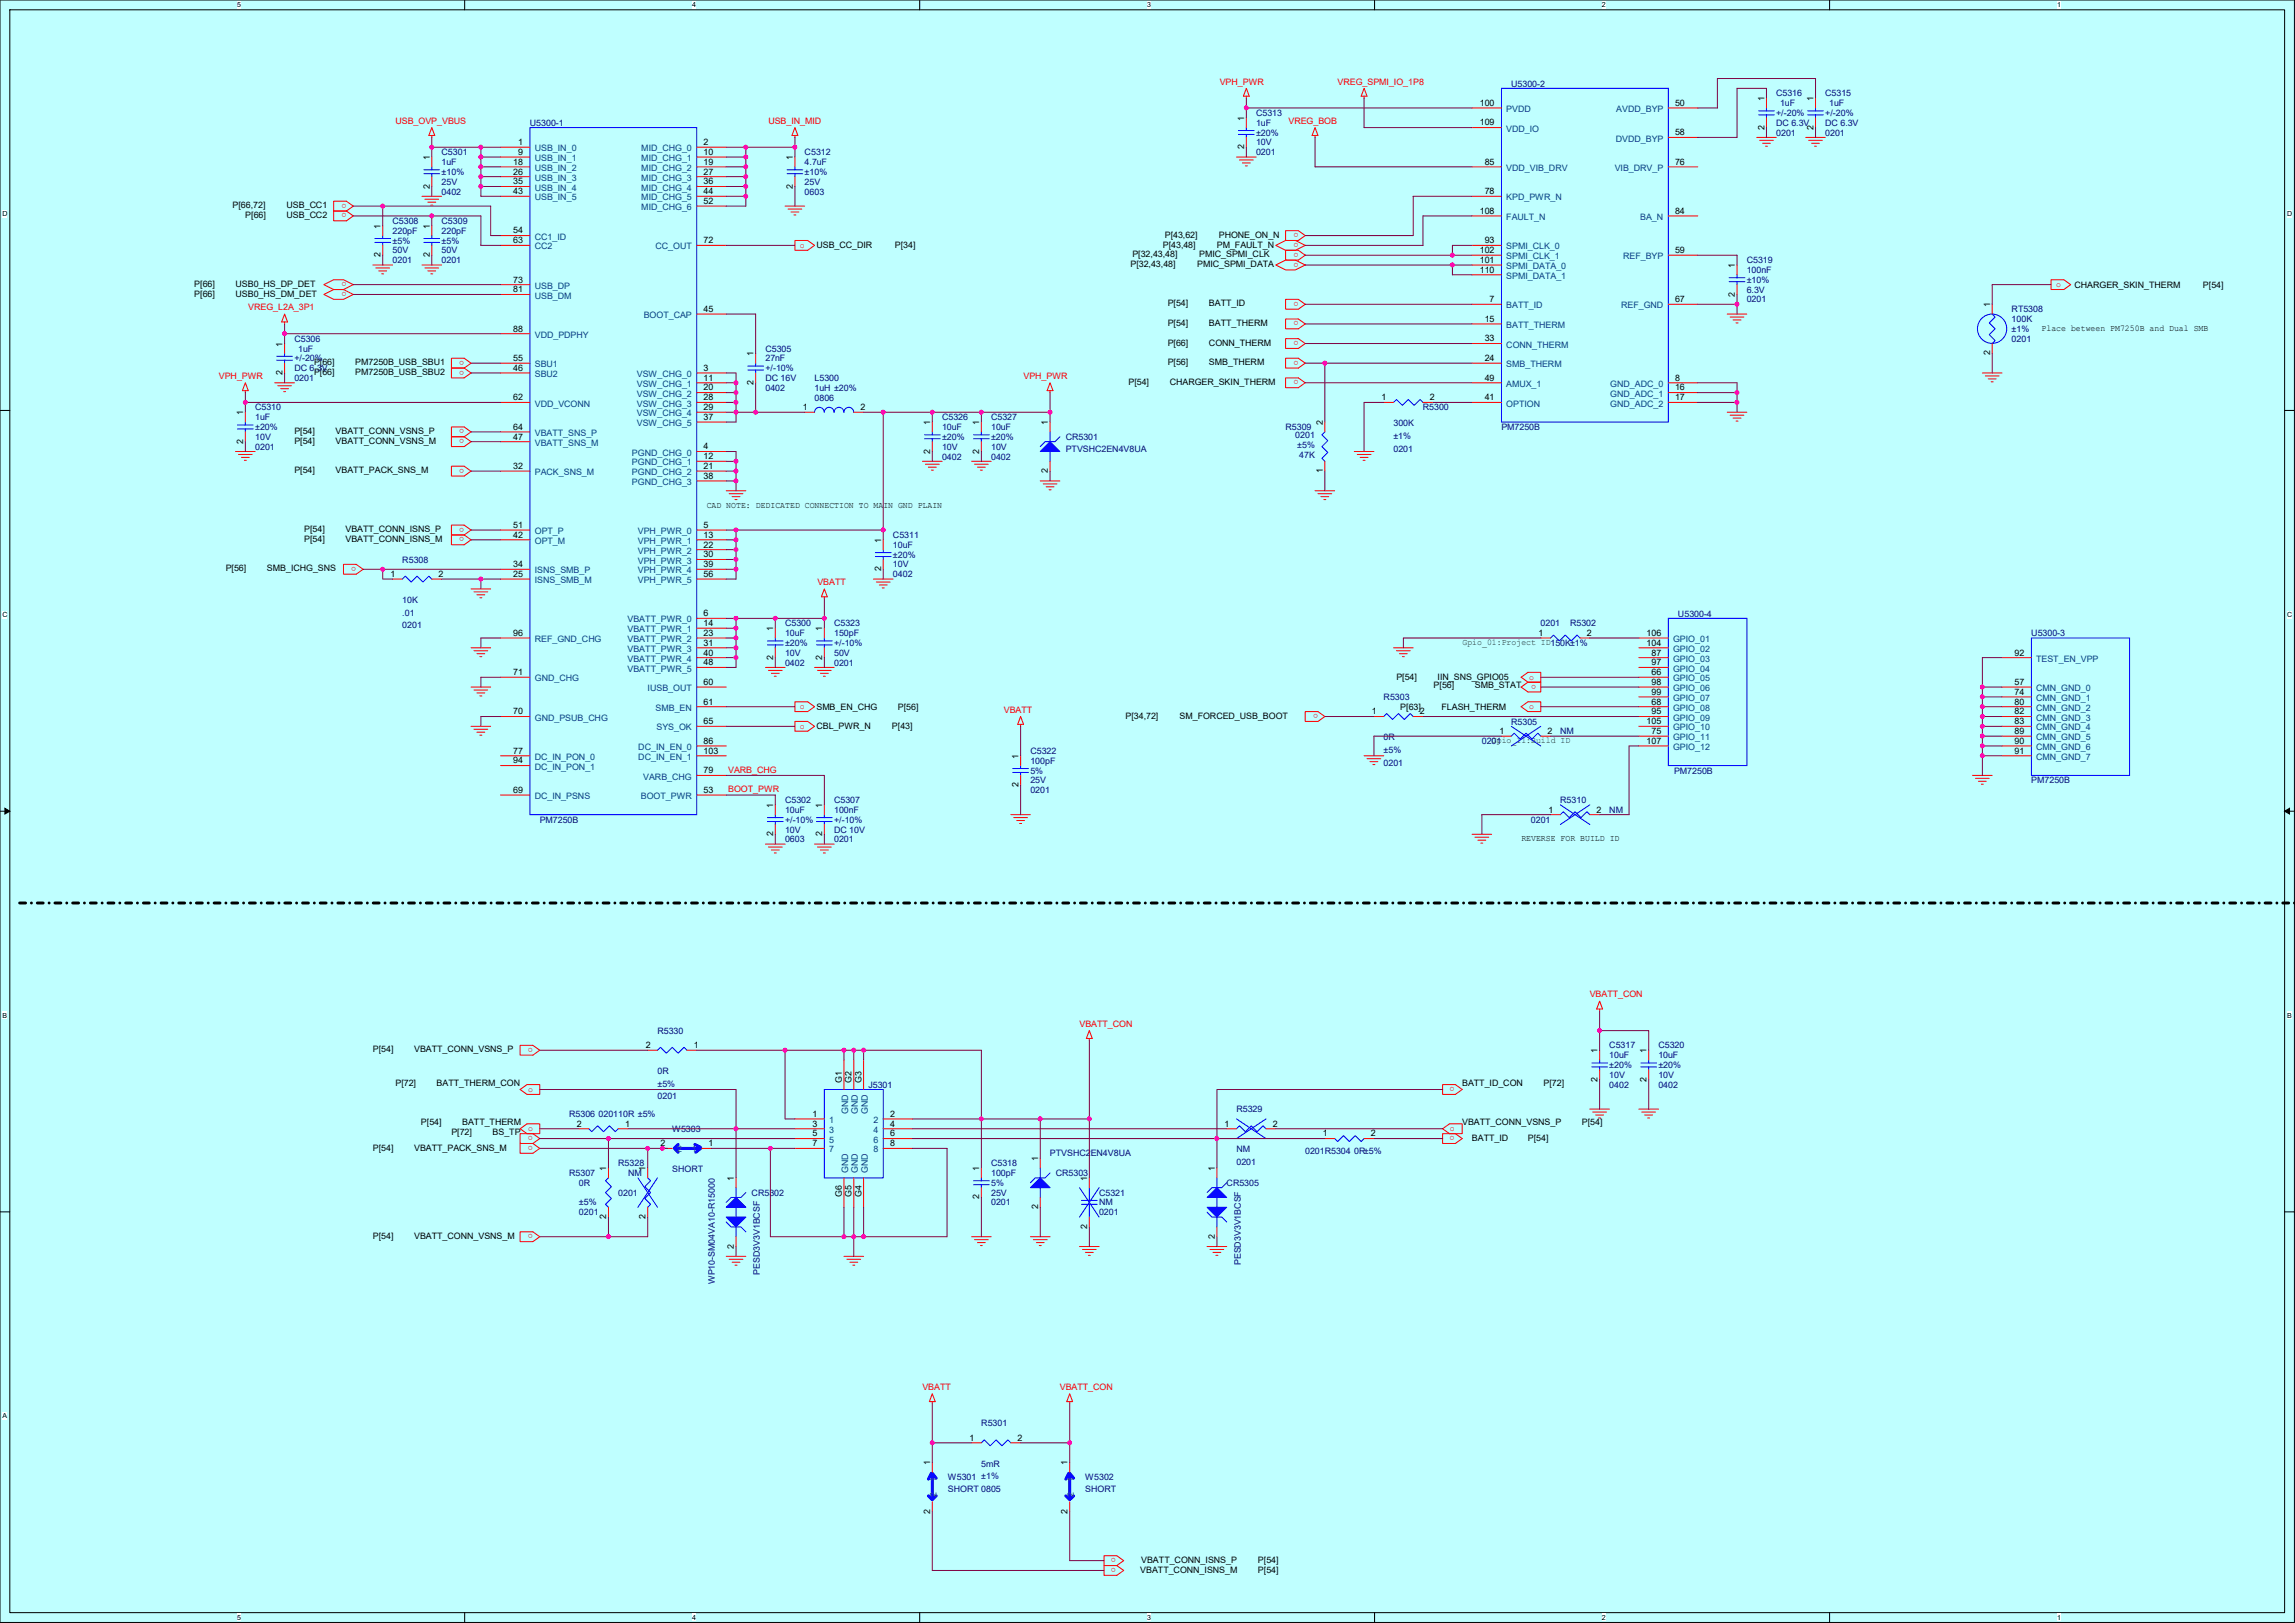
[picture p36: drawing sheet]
<svg xmlns="http://www.w3.org/2000/svg" width="297mm" height="210mm" viewBox="0 0 297 210" stroke-linecap="round" stroke-linejoin="round" font-family="sans-serif">
<defs><g id="words">
<g font-size="1.1" fill="#f00">
<text x="157.8" y="10.9">VPH_PWR</text>
<text x="173.1" y="10.9">VREG_SPMI_IO_1P8</text>
<text x="51.2" y="16">USB_OVP_VBUS</text>
<text x="99.4" y="16">USB_IN_MID</text>
<text x="166.7" y="16">VREG_BOB</text>
<text x="44.8" y="26.4" transform="rotate(-180 44.8 26.4)">o</text>
<text x="44.8" y="27.6" transform="rotate(-180 44.8 27.6)">o</text>
<text x="103.5" y="32">o</text>
<text x="168" y="30.2" transform="rotate(-180 168 30.2)">o</text>
<text x="168" y="31.4" transform="rotate(-180 168 31.4)">o</text>
<text x="168" y="32.7" transform="rotate(-180 168 32.7)">o</text>
<text x="168" y="34" transform="rotate(-180 168 34)">o</text>
<text x="32.1" y="40.2">VREG_L2A_3P1</text>
<text x="44.8" y="36.5" transform="rotate(-180 44.8 36.5)">o</text>
<text x="44.8" y="37.8" transform="rotate(-180 44.8 37.8)">o</text>
<text x="168" y="41.6" transform="rotate(-180 168 41.6)">o</text>
<text x="168" y="39.1" transform="rotate(-180 168 39.1)">o</text>
<text x="266.1" y="37.1">o</text>
<text x="60.1" y="46.7" transform="rotate(-180 60.1 46.7)">o</text>
<text x="60.1" y="47.9" transform="rotate(-180 60.1 47.9)">o</text>
<text x="168" y="44.1" transform="rotate(-180 168 44.1)">o</text>
<text x="168" y="46.7" transform="rotate(-180 168 46.7)">o</text>
<text x="28.3" y="49">VPH_PWR</text>
<text x="132.4" y="49">VPH_PWR</text>
<text x="168" y="49.2" transform="rotate(-180 168 49.2)">o</text>
<text x="60.1" y="55.6" transform="rotate(-180 60.1 55.6)">o</text>
<text x="60.1" y="56.8" transform="rotate(-180 60.1 56.8)">o</text>
<text x="60.1" y="60.6" transform="rotate(-180 60.1 60.6)">o</text>
<text x="60.1" y="68.3" transform="rotate(-180 60.1 68.3)">o</text>
<text x="60.1" y="69.5" transform="rotate(-180 60.1 69.5)">o</text>
<text x="46.1" y="73.3" transform="rotate(-180 46.1 73.3)">o</text>
<text x="105.8" y="75.7">VBATT</text>
<text x="197.9" y="87.9">o</text>
<text x="198.8" y="88.6" transform="rotate(-180 198.8 88.6)">o</text>
<text x="103.5" y="94.3">o</text>
<text x="103.5" y="91.7">o</text>
<text x="129.9" y="92.2">VBATT</text>
<text x="170.6" y="92.4" transform="rotate(-180 170.6 92.4)">o</text>
<text x="197.9" y="91.7">o</text>
<text x="94.2" y="100">VARB_CHG</text>
<text x="94.2" y="102.5">BOOT_PWR</text>
<text x="205.7" y="129.1">VBATT_CON</text>
<text x="69" y="135.6" transform="rotate(-180 69 135.6)">o</text>
<text x="139.7" y="132.9">VBATT_CON</text>
<text x="68.3" y="141.3">o</text>
<text x="188.2" y="140.7" transform="rotate(-180 188.2 140.7)">o</text>
<text x="68.3" y="146.3">o</text>
<text x="69" y="147" transform="rotate(-180 69 147)">o</text>
<text x="69" y="148.3" transform="rotate(-180 69 148.3)">o</text>
<text x="187.6" y="146.3">o</text>
<text x="188.2" y="147" transform="rotate(-180 188.2 147)">o</text>
<text x="69" y="159.7" transform="rotate(-180 69 159.7)">o</text>
<text x="119.4" y="179.9">VBATT</text>
<text x="137.1" y="179.9">VBATT_CON</text>
<text x="144.4" y="201.6" transform="rotate(-180 144.4 201.6)">o</text>
<text x="144.4" y="202.9" transform="rotate(-180 144.4 202.9)">o</text>
</g>
<g font-size="1.1" fill="#000080">
<text x="195.6" y="11.2">U5300-2</text>
<text x="68.6" y="16.3">U5300-1</text>
<text x="162.5" y="15">C5313</text>
<text x="162.5" y="16.3">1uF</text>
<text x="162.5" y="17.5">±20%</text>
<text x="229.8" y="12.5">C5316</text>
<text x="229.8" y="17.5">0201</text>
<text x="229.8" y="16.3">DC 6.3V</text>
<text x="229.8" y="15">+/-20%</text>
<text x="230.4" y="13.7">1uF</text>
<text x="236.2" y="12.5">C5315</text>
<text x="236.2" y="17.5">0201</text>
<text x="236.2" y="16.3">DC 6.3V</text>
<text x="236.2" y="15">+/-20%</text>
<text x="236.7" y="13.7">1uF</text>
<text x="57.1" y="20.1">C5301</text>
<text x="57.1" y="21.4">1uF</text>
<text x="57.1" y="23.9">25V</text>
<text x="57.1" y="22.6">±10%</text>
<text x="104.1" y="20.1">C5312</text>
<text x="104.1" y="21.4">4.7uF</text>
<text x="104.1" y="23.9">25V</text>
<text x="104.1" y="22.6">±10%</text>
<text x="162.5" y="20.1">0201</text>
<text x="162.5" y="18.8">10V</text>
<text x="50.8" y="29">C5308</text>
<text x="57.1" y="29">C5309</text>
<text x="57.1" y="25.2">0402</text>
<text x="104.1" y="25.2">0603</text>
<text x="50.8" y="30.2">220pF</text>
<text x="50.8" y="34.1">0201</text>
<text x="50.8" y="32.8">50V</text>
<text x="50.8" y="31.5">±5%</text>
<text x="57.1" y="30.2">220pF</text>
<text x="57.1" y="34.1">0201</text>
<text x="57.1" y="32.8">50V</text>
<text x="57.1" y="31.5">±5%</text>
<text x="226" y="34.1">C5319</text>
<text x="226" y="35.3">100nF</text>
<text x="226" y="39.1">0201</text>
<text x="226" y="37.9">6.3V</text>
<text x="226" y="36.6">±10%</text>
<text x="260.3" y="40.4">RT5308</text>
<text x="260.3" y="41.7">100K</text>
<text x="38.1" y="44.2">C5306</text>
<text x="38.1" y="46.8">+/-20%</text>
<text x="38.6" y="45.5">1uF</text>
<text x="99.1" y="45.5">C5305</text>
<text x="99.1" y="46.8">27nF</text>
<text x="260.3" y="42.9">±1%</text>
<text x="260.3" y="44.2">0201</text>
<text x="33" y="53.1">C5310</text>
<text x="38.1" y="49.3">0201</text>
<text x="38.1" y="48">DC 6.3V</text>
<text x="99.1" y="50.6">0402</text>
<text x="99.1" y="49.3">DC 16V</text>
<text x="99.1" y="48">+/-10%</text>
<text x="105.4" y="49.3">L5300</text>
<text x="105.4" y="50.6">1uH ±20%</text>
<text x="105.4" y="51.8">0806</text>
<text x="184.1" y="53.1">R5300</text>
<text x="33" y="54.4">1uF</text>
<text x="33" y="58.2">0201</text>
<text x="33" y="56.9">10V</text>
<text x="33" y="55.6">±20%</text>
<text x="121.9" y="54.4">C5326</text>
<text x="121.9" y="55.6">10uF</text>
<text x="121.9" y="59.5">0402</text>
<text x="121.9" y="58.2">10V</text>
<text x="121.9" y="56.9">±20%</text>
<text x="128.3" y="54.4">C5327</text>
<text x="128.3" y="55.6">10uF</text>
<text x="128.3" y="59.5">0402</text>
<text x="128.3" y="58.2">10V</text>
<text x="128.3" y="56.9">±20%</text>
<text x="137.9" y="56.9">CR5301</text>
<text x="137.9" y="58.4">PTVSHC2EN4V8UA</text>
<text x="166.4" y="55.6">R5309</text>
<text x="167.6" y="56.7">0201</text>
<text x="167.9" y="57.9">±5%</text>
<text x="168.1" y="59.2">47K</text>
<text x="180.3" y="55.1">300K</text>
<text x="180.3" y="56.8">±1%</text>
<text x="180.3" y="58.4">0201</text>
<text x="194.3" y="55.6">PM7250B</text>
<text x="115.6" y="69.6">C5311</text>
<text x="115.6" y="70.9">10uF</text>
<text x="52.1" y="72.8">R5308</text>
<text x="115.6" y="74.7">0402</text>
<text x="115.6" y="73.4">10V</text>
<text x="115.6" y="72.2">±20%</text>
<text x="52.1" y="78">10K</text>
<text x="52.1" y="79.7">.01</text>
<text x="52.1" y="81.3">0201</text>
<text x="101.6" y="81">C5300</text>
<text x="101.6" y="82.3">10uF</text>
<text x="101.6" y="83.6">±20%</text>
<text x="107.9" y="81">C5323</text>
<text x="107.9" y="82.3">150pF</text>
<text x="107.9" y="83.6">+/-10%</text>
<text x="199.4" y="81">0201</text>
<text x="203.2" y="81">R5302</text>
<text x="217.2" y="79.8">U5300-4</text>
<text x="262.9" y="82.3">U5300-3</text>
<text x="101.6" y="86.1">0402</text>
<text x="101.6" y="84.9">10V</text>
<text x="107.9" y="86.1">0201</text>
<text x="107.9" y="84.9">50V</text>
<text x="179.1" y="90.6">R5303</text>
<text x="179.1" y="95.8">0R</text>
<text x="195.6" y="93.7">R5305</text>
<text x="201.9" y="95">NM</text>
<text x="133.3" y="97.6">C5322</text>
<text x="133.3" y="98.8">100pF</text>
<text x="133.3" y="101.4">25V</text>
<text x="133.3" y="100.1">5%</text>
<text x="179.1" y="97.4">±5%</text>
<text x="179.1" y="99.1">0201</text>
<text x="191.8" y="96.3">0201</text>
<text x="216.6" y="100.1">PM7250B</text>
<text x="262.9" y="101.4">PM7250B</text>
<text x="69.8" y="106.4">PM7250B</text>
<text x="101.6" y="103.9">C5302</text>
<text x="101.6" y="105.2">10uF</text>
<text x="101.6" y="107.7">10V</text>
<text x="101.6" y="106.4">+/-10%</text>
<text x="107.9" y="103.9">C5307</text>
<text x="107.9" y="105.2">100nF</text>
<text x="107.9" y="107.7">DC 10V</text>
<text x="107.9" y="106.4">+/-10%</text>
<text x="133.3" y="102.6">0201</text>
<text x="198.1" y="106.4">0201</text>
<text x="201.9" y="103.9">R5310</text>
<text x="208.3" y="105.2">NM</text>
<text x="101.6" y="109">0603</text>
<text x="107.9" y="109">0201</text>
<text x="85.1" y="133.8">R5330</text>
<text x="208.3" y="135.7">C5317</text>
<text x="208.3" y="136.9">10uF</text>
<text x="214.6" y="135.7">C5320</text>
<text x="214.6" y="136.9">10uF</text>
<text x="85.1" y="139">0R</text>
<text x="85.1" y="140.6">±5%</text>
<text x="85.1" y="142.3">0201</text>
<text x="112.4" y="140.7">J5301</text>
<text x="160" y="143.9">R5329</text>
<text x="208.3" y="140.7">0402</text>
<text x="208.3" y="139.5">10V</text>
<text x="208.3" y="138.2">±20%</text>
<text x="214.6" y="140.7">0402</text>
<text x="214.6" y="139.5">10V</text>
<text x="214.6" y="138.2">±20%</text>
<text x="73.7" y="144.5">R5306</text>
<text x="77.5" y="144.5">020110R ±5%</text>
<text x="87" y="146.5">W5303</text>
<text x="135.9" y="149.6">PTVSHC2EN4V8UA</text>
<text x="160" y="149.1">NM</text>
<text x="168.9" y="149.4">0201R5304 0R±5%</text>
<text x="73.7" y="152.2">R5307</text>
<text x="74.9" y="153.4">0R</text>
<text x="74.9" y="156">±5%</text>
<text x="80" y="150.9">R5328</text>
<text x="80" y="154.7">0201</text>
<text x="81.3" y="152.2">NM</text>
<text x="87" y="151.7">SHORT</text>
<text x="97.3" y="154.7">CR5302</text>
<text x="128.3" y="150.9">C5318</text>
<text x="128.3" y="152.2">100pF</text>
<text x="128.3" y="156">0201</text>
<text x="128.3" y="154.7">25V</text>
<text x="128.3" y="153.4">5%</text>
<text x="136.6" y="152.2">CR5303</text>
<text x="142.2" y="154.7">C5321</text>
<text x="142.2" y="156">NM</text>
<text x="158.7" y="153.4">CR5305</text>
<text x="160" y="150.8">0201</text>
<text x="74.9" y="157.2">0201</text>
<text x="142.2" y="157.2">0201</text>
<text x="92.5" y="166.1" transform="rotate(-90 92.5 166.1)">WP10-SM04VA10-R15000</text>
<text x="98.3" y="165" transform="rotate(-90 98.3 165)">PESD3V3V1BCSF</text>
<text x="160.6" y="163.7" transform="rotate(-90 160.6 163.7)">PESD3V3V1BCSF</text>
<text x="127" y="184.6">R5301</text>
<text x="122.7" y="191.5">W5301 ±1%</text>
<text x="127" y="189.8">5mR</text>
<text x="140.4" y="191.5">W5302</text>
<text x="122.7" y="193.1">SHORT 0805</text>
<text x="140.4" y="193.1">SHORT</text>
</g>
<g font-size="1.1">
<text x="161" y="15.6" transform="rotate(-90 161 15.6)">1</text>
<text x="191.5" y="13.7">100</text>
<text x="191.5" y="16.2">109</text>
<text x="216.8" y="13.7">50</text>
<text x="216.8" y="17.5">58</text>
<text x="228.3" y="16.8" transform="rotate(-90 228.3 16.8)">2</text>
<text x="228.3" y="13.1" transform="rotate(-90 228.3 13.1)">1</text>
<text x="234.7" y="16.8" transform="rotate(-90 234.7 16.8)">2</text>
<text x="234.7" y="13.1" transform="rotate(-90 234.7 13.1)">1</text>
<text x="55.6" y="20.7" transform="rotate(-90 55.6 20.7)">1</text>
<text x="66.4" y="21.3">18</text>
<text x="66.4" y="22.6">26</text>
<text x="66.4" y="23.9">35</text>
<text x="67.1" y="18.8">1</text>
<text x="67.1" y="20">9</text>
<text x="91.1" y="18.8">2</text>
<text x="91.1" y="20">10</text>
<text x="91.1" y="21.3">19</text>
<text x="91.1" y="22.6">27</text>
<text x="91.1" y="23.9">36</text>
<text x="102.6" y="20.7" transform="rotate(-90 102.6 20.7)">1</text>
<text x="161" y="19.3" transform="rotate(-90 161 19.3)">2</text>
<text x="192.1" y="21.3">85</text>
<text x="216.8" y="21.3">76</text>
<text x="30.1" y="26.9">P[66,72]</text>
<text x="31.7" y="28.2">P[66]</text>
<text x="37.1" y="26.9">USB_CC1</text>
<text x="37.1" y="28.2">USB_CC2</text>
<text x="49.3" y="29.6" transform="rotate(-90 49.3 29.6)">1</text>
<text x="55.6" y="29.6" transform="rotate(-90 55.6 29.6)">1</text>
<text x="55.6" y="24.4" transform="rotate(-90 55.6 24.4)">2</text>
<text x="66.4" y="25.1">43</text>
<text x="91.1" y="25.1">44</text>
<text x="91.1" y="26.4">52</text>
<text x="102.6" y="24.4" transform="rotate(-90 102.6 24.4)">2</text>
<text x="191.5" y="27.7">108</text>
<text x="192.1" y="25.1">78</text>
<text x="216.8" y="27.7">84</text>
<text x="49.3" y="33.3" transform="rotate(-90 49.3 33.3)">2</text>
<text x="55.6" y="33.3" transform="rotate(-90 55.6 33.3)">2</text>
<text x="66.4" y="30.2">54</text>
<text x="66.4" y="31.5">63</text>
<text x="91.1" y="31.5">72</text>
<text x="105.7" y="32.2">USB_CC_DIR</text>
<text x="115.8" y="32.2">P[34]</text>
<text x="146.3" y="34.6">P[32,43,48]</text>
<text x="146.5" y="33.3">P[32,43,48]</text>
<text x="150.5" y="32">P[43,48]</text>
<text x="150.7" y="30.8">P[43,62]</text>
<text x="154.9" y="34.6">PMIC_SPMI_DATA</text>
<text x="155.2" y="33.3">PMIC_SPMI_CLK</text>
<text x="157.5" y="32">PM_FAULT_N</text>
<text x="157.7" y="30.8">PHONE_ON_N</text>
<text x="191.5" y="32.7">102</text>
<text x="191.5" y="34">101</text>
<text x="191.5" y="35.3">110</text>
<text x="192.1" y="31.5">93</text>
<text x="216.8" y="32.7">59</text>
<text x="224.5" y="34.7" transform="rotate(-90 224.5 34.7)">1</text>
<text x="25.1" y="37.1">P[66]</text>
<text x="25.1" y="38.4">P[66]</text>
<text x="30.5" y="37.1">USB0_HS_DP_DET</text>
<text x="30.5" y="38.4">USB0_HS_DM_DET</text>
<text x="66.4" y="36.6">73</text>
<text x="66.4" y="37.8">81</text>
<text x="91.1" y="40.4">45</text>
<text x="151.1" y="39.6">P[54]</text>
<text x="156.4" y="39.6">BATT_ID</text>
<text x="192.1" y="41.6">15</text>
<text x="192.8" y="39.1">7</text>
<text x="216.8" y="39.1">67</text>
<text x="224.5" y="38.4" transform="rotate(-90 224.5 38.4)">2</text>
<text x="257.5" y="39.8" transform="rotate(-90 257.5 39.8)">1</text>
<text x="268.5" y="37.2">CHARGER_SKIN_THERM</text>
<text x="285.1" y="37.2">P[54]</text>
<text x="36.6" y="44.8" transform="rotate(-90 36.6 44.8)">1</text>
<text x="40.6" y="47.3">P[66]</text>
<text x="46" y="47.3">PM7250B_USB_SBU1</text>
<text x="66.4" y="42.9">88</text>
<text x="66.4" y="46.7">55</text>
<text x="66.4" y="48">46</text>
<text x="91.1" y="48">3</text>
<text x="97.5" y="46.1" transform="rotate(-90 97.5 46.1)">1</text>
<text x="151.1" y="42.2">P[54]</text>
<text x="151.1" y="44.7">P[66]</text>
<text x="151.1" y="47.3">P[56]</text>
<text x="156.4" y="42.2">BATT_THERM</text>
<text x="156.4" y="44.7">CONN_THERM</text>
<text x="156.4" y="47.3">SMB_THERM</text>
<text x="192.1" y="44.2">33</text>
<text x="192.1" y="46.7">24</text>
<text x="257.5" y="46" transform="rotate(-90 257.5 46)">2</text>
<text x="264.2" y="42.8">Place between PM7250B and Dual SMB</text>
<text x="31.5" y="53.7" transform="rotate(-90 31.5 53.7)">1</text>
<text x="36.6" y="48.5" transform="rotate(-90 36.6 48.5)">2</text>
<text x="40.6" y="48.5">P[66]</text>
<text x="46" y="48.5">PM7250B_USB_SBU2</text>
<text x="66.4" y="51.8">62</text>
<text x="91.1" y="49.3">11</text>
<text x="91.1" y="50.5">20</text>
<text x="91.1" y="51.8">28</text>
<text x="91.1" y="53.1">29</text>
<text x="97.5" y="49.8" transform="rotate(-90 97.5 49.8)">2</text>
<text x="103.9" y="53.1">1</text>
<text x="111.4" y="53.1">2</text>
<text x="146" y="49.8">P[54]</text>
<text x="151.4" y="49.8">CHARGER_SKIN_THERM</text>
<text x="178.8" y="51.8">1</text>
<text x="185" y="51.8">2</text>
<text x="192.1" y="49.3">49</text>
<text x="192.1" y="51.8">41</text>
<text x="216.8" y="49.3">8</text>
<text x="216.8" y="50.5">16</text>
<text x="216.8" y="51.8">17</text>
<text x="31.5" y="57.4" transform="rotate(-90 31.5 57.4)">2</text>
<text x="38.1" y="56.2">P[54]</text>
<text x="38.1" y="57.4">P[54]</text>
<text x="43.4" y="56.2">VBATT_CONN_VSNS_P</text>
<text x="43.4" y="57.4">VBATT_CONN_VSNS_M</text>
<text x="66.4" y="55.6">64</text>
<text x="66.4" y="56.9">47</text>
<text x="91.1" y="54.3">37</text>
<text x="91.1" y="58.1">4</text>
<text x="91.1" y="59.4">12</text>
<text x="120.4" y="58.7" transform="rotate(-90 120.4 58.7)">2</text>
<text x="120.4" y="55" transform="rotate(-90 120.4 55)">1</text>
<text x="126.7" y="58.7" transform="rotate(-90 126.7 58.7)">2</text>
<text x="126.7" y="55" transform="rotate(-90 126.7 55)">1</text>
<text x="135.6" y="55" transform="rotate(-90 135.6 55)">1</text>
<text x="171.2" y="55" transform="rotate(-90 171.2 55)">2</text>
<text x="38.1" y="61.2">P[54]</text>
<text x="43.4" y="61.2">VBATT_PACK_SNS_M</text>
<text x="66.4" y="60.7">32</text>
<text x="91.1" y="60.7">21</text>
<text x="91.1" y="62">38</text>
<text x="91.5" y="65.7">CAD NOTE: DEDICATED CONNECTION TO MAIN GND PLAIN</text>
<text x="135.6" y="61.2" transform="rotate(-90 135.6 61.2)">2</text>
<text x="171.2" y="61.2" transform="rotate(-90 171.2 61.2)">1</text>
<text x="39.4" y="68.9">P[54]</text>
<text x="39.4" y="70.1">P[54]</text>
<text x="44.7" y="68.9">VBATT_CONN_ISNS_P</text>
<text x="44.7" y="70.1">VBATT_CONN_ISNS_M</text>
<text x="66.4" y="68.3">51</text>
<text x="66.4" y="69.6">42</text>
<text x="91.1" y="68.3">5</text>
<text x="91.1" y="69.6">13</text>
<text x="91.1" y="70.8">22</text>
<text x="114" y="70.2" transform="rotate(-90 114 70.2)">1</text>
<text x="29.2" y="73.9">P[56]</text>
<text x="34.5" y="73.9">SMB_ICHG_SNS</text>
<text x="50.5" y="74.7">1</text>
<text x="56.8" y="74.7">2</text>
<text x="66.4" y="73.4">34</text>
<text x="66.4" y="74.7">25</text>
<text x="91.1" y="72.1">30</text>
<text x="91.1" y="73.4">39</text>
<text x="91.1" y="74.7">56</text>
<text x="114" y="73.9" transform="rotate(-90 114 73.9)">2</text>
<text x="66.4" y="82.3">96</text>
<text x="91.1" y="79.7">6</text>
<text x="91.1" y="81">14</text>
<text x="91.1" y="82.3">23</text>
<text x="91.1" y="83.5">31</text>
<text x="100.1" y="81.7" transform="rotate(-90 100.1 81.7)">1</text>
<text x="106.4" y="81.7" transform="rotate(-90 106.4 81.7)">1</text>
<text x="199.1" y="82.3">1</text>
<text x="205.3" y="82.3">2</text>
<text x="213.1" y="82.3">106</text>
<text x="213.1" y="83.5">104</text>
<text x="66.4" y="87.4">71</text>
<text x="91.1" y="88.6">60</text>
<text x="91.1" y="84.8">40</text>
<text x="91.1" y="86.1">48</text>
<text x="100.1" y="85.4" transform="rotate(-90 100.1 85.4)">2</text>
<text x="106.4" y="85.4" transform="rotate(-90 106.4 85.4)">2</text>
<text x="180.7" y="88">P[54]</text>
<text x="185.5" y="89">P[56]</text>
<text x="186" y="88">IIN_SNS_GPIO05</text>
<text x="190.9" y="89">SMB_STAT</text>
<text x="213.7" y="84.8">87</text>
<text x="213.7" y="86.1">97</text>
<text x="213.7" y="87.4">66</text>
<text x="213.7" y="88.6">98</text>
<text x="213.7" y="89.9">99</text>
<text x="260.7" y="84.8">92</text>
<text x="260.7" y="88.6">57</text>
<text x="260.7" y="89.9">74</text>
<text x="66.4" y="92.4">70</text>
<text x="91.1" y="91.2">61</text>
<text x="91.1" y="93.7">65</text>
<text x="105.7" y="94.4">CBL_PWR_N</text>
<text x="105.7" y="91.8">SMB_EN_CHG</text>
<text x="115.4" y="94.4">P[43]</text>
<text x="116.2" y="91.8">P[56]</text>
<text x="145.7" y="93">P[34,72]</text>
<text x="152.6" y="93">SM_FORCED_USB_BOOT</text>
<text x="177.5" y="92.4">1</text>
<text x="181.2" y="91.8">P[63]</text>
<text x="183.8" y="92.4">2</text>
<text x="186.5" y="91.8">FLASH_THERM</text>
<text x="194" y="95">1</text>
<text x="200.3" y="95">2</text>
<text x="213.1" y="93.7">105</text>
<text x="213.7" y="91.2">68</text>
<text x="213.7" y="92.4">95</text>
<text x="213.7" y="95">75</text>
<text x="260.7" y="91.2">80</text>
<text x="260.7" y="92.4">82</text>
<text x="260.7" y="93.7">83</text>
<text x="260.7" y="95">89</text>
<text x="66.4" y="97.5">77</text>
<text x="66.4" y="98.8">94</text>
<text x="91.1" y="100.1">79</text>
<text x="91.1" y="96.2">86</text>
<text x="91.1" y="97.5">103</text>
<text x="131.8" y="101.9" transform="rotate(-90 131.8 101.9)">2</text>
<text x="131.8" y="98.2" transform="rotate(-90 131.8 98.2)">1</text>
<text x="213.1" y="96.2">107</text>
<text x="260.7" y="96.2">90</text>
<text x="260.7" y="97.5">91</text>
<text x="66.4" y="102.6">69</text>
<text x="91.1" y="102.6">53</text>
<text x="100.1" y="104.5" transform="rotate(-90 100.1 104.5)">1</text>
<text x="106.4" y="104.5" transform="rotate(-90 106.4 104.5)">1</text>
<text x="200.4" y="105.1">1</text>
<text x="206.6" y="105.1">2</text>
<text x="100.1" y="108.2" transform="rotate(-90 100.1 108.2)">2</text>
<text x="106.4" y="108.2" transform="rotate(-90 106.4 108.2)">2</text>
<text x="196.9" y="108.9">REVERSE FOR BUILD ID</text>
<text x="48.3" y="136.2">P[54]</text>
<text x="53.6" y="136.2">VBATT_CONN_VSNS_P</text>
<text x="83.6" y="135.6">2</text>
<text x="89.8" y="135.6">1</text>
<text x="206.7" y="136.3" transform="rotate(-90 206.7 136.3)">1</text>
<text x="213.1" y="136.3" transform="rotate(-90 213.1 136.3)">1</text>
<text x="51.2" y="140.5">P[72]</text>
<text x="56.5" y="140.5">BATT_THERM_CON</text>
<text x="108.9" y="140.1" transform="rotate(-90 108.9 140.1)">G1</text>
<text x="110.2" y="140.1" transform="rotate(-90 110.2 140.1)">G2</text>
<text x="111.5" y="140.1" transform="rotate(-90 111.5 140.1)">G3</text>
<text x="189.2" y="140.5">BATT_ID_CON</text>
<text x="199.8" y="140.5">P[72]</text>
<text x="206.7" y="140" transform="rotate(-90 206.7 140)">2</text>
<text x="213.1" y="140" transform="rotate(-90 213.1 140)">2</text>
<text x="48.3" y="148.9">P[54]</text>
<text x="53.6" y="148.9">VBATT_PACK_SNS_M</text>
<text x="54.5" y="145.6">P[54]</text>
<text x="58.4" y="146.8">P[72]</text>
<text x="59.8" y="145.6">BATT_THERM</text>
<text x="63.7" y="146.8">BS_TP</text>
<text x="74.7" y="145.8">2</text>
<text x="80.9" y="145.8">1</text>
<text x="85.5" y="148.3">2</text>
<text x="91.7" y="148.3">1</text>
<text x="105.1" y="144.5">1</text>
<text x="105.1" y="145.8">3</text>
<text x="105.1" y="147">5</text>
<text x="105.1" y="148.3">7</text>
<text x="115.2" y="144.5">2</text>
<text x="115.2" y="145.8">4</text>
<text x="115.2" y="147">6</text>
<text x="115.2" y="148.3">8</text>
<text x="158.5" y="145.8">1</text>
<text x="164.7" y="145.8">2</text>
<text x="171.2" y="147">1</text>
<text x="177.4" y="147">2</text>
<text x="189.2" y="145.6">VBATT_CONN_VSNS_P</text>
<text x="190.5" y="147.6">BATT_ID</text>
<text x="197.7" y="147.6">P[54]</text>
<text x="204.7" y="145.6">P[54]</text>
<text x="78.5" y="151.5" transform="rotate(-90 78.5 151.5)">1</text>
<text x="83.5" y="151.5" transform="rotate(-90 83.5 151.5)">1</text>
<text x="95" y="152.8" transform="rotate(-90 95 152.8)">1</text>
<text x="108.9" y="154.8" transform="rotate(-90 108.9 154.8)">G6</text>
<text x="110.2" y="154.8" transform="rotate(-90 110.2 154.8)">G5</text>
<text x="111.5" y="154.8" transform="rotate(-90 111.5 154.8)">G4</text>
<text x="126.7" y="155.2" transform="rotate(-90 126.7 155.2)">2</text>
<text x="126.7" y="151.5" transform="rotate(-90 126.7 151.5)">1</text>
<text x="134.3" y="150.2" transform="rotate(-90 134.3 150.2)">1</text>
<text x="140.7" y="152.8" transform="rotate(-90 140.7 152.8)">1</text>
<text x="157.2" y="151.5" transform="rotate(-90 157.2 151.5)">1</text>
<text x="48.3" y="160.3">P[54]</text>
<text x="53.6" y="160.3">VBATT_CONN_VSNS_M</text>
<text x="78.5" y="157.7" transform="rotate(-90 78.5 157.7)">2</text>
<text x="83.5" y="157.7" transform="rotate(-90 83.5 157.7)">2</text>
<text x="95" y="161.5" transform="rotate(-90 95 161.5)">2</text>
<text x="134.3" y="156.5" transform="rotate(-90 134.3 156.5)">2</text>
<text x="140.7" y="159" transform="rotate(-90 140.7 159)">2</text>
<text x="157.2" y="160.3" transform="rotate(-90 157.2 160.3)">2</text>
<text x="120.4" y="189.6" transform="rotate(-90 120.4 189.6)">1</text>
<text x="125.5" y="186.4">1</text>
<text x="131.7" y="186.4">2</text>
<text x="138.2" y="189.6" transform="rotate(-90 138.2 189.6)">1</text>
<text x="120.4" y="195.8" transform="rotate(-90 120.4 195.8)">2</text>
<text x="138.2" y="195.8" transform="rotate(-90 138.2 195.8)">2</text>
<text x="147.6" y="203.5">VBATT_CONN_ISNS_M</text>
<text x="147.7" y="202.2">VBATT_CONN_ISNS_P</text>
<text x="162.8" y="203.5">P[54]</text>
<text x="162.8" y="202.2">P[54]</text>
</g>
<g font-size="1.1" fill="#004080">
<text x="194.9" y="14.5">PVDD</text>
<text x="194.9" y="17">VDD_IO</text>
<text x="209.2" y="14.5">AVDD_BYP</text>
<text x="69.2" y="19.6">USB_IN_0</text>
<text x="69.2" y="20.8">USB_IN_1</text>
<text x="69.2" y="22.1">USB_IN_2</text>
<text x="69.2" y="23.4">USB_IN_3</text>
<text x="83" y="19.6">MID_CHG_0</text>
<text x="83" y="20.8">MID_CHG_1</text>
<text x="83" y="22.1">MID_CHG_2</text>
<text x="83" y="23.4">MID_CHG_3</text>
<text x="194.9" y="22.1">VDD_VIB_DRV</text>
<text x="209" y="22.1">VIB_DRV_P</text>
<text x="209.1" y="18.3">DVDD_BYP</text>
<text x="69.2" y="24.7">USB_IN_4</text>
<text x="69.2" y="25.9">USB_IN_5</text>
<text x="83" y="24.7">MID_CHG_4</text>
<text x="83" y="25.9">MID_CHG_5</text>
<text x="83" y="27.2">MID_CHG_6</text>
<text x="194.9" y="25.9">KPD_PWR_N</text>
<text x="194.9" y="28.5">FAULT_N</text>
<text x="212.3" y="28.5">BA_N</text>
<text x="69.2" y="31">CC1_ID</text>
<text x="69.2" y="32.3">CC2</text>
<text x="84.8" y="32.3">CC_OUT</text>
<text x="194.9" y="32.3">SPMI_CLK_0</text>
<text x="194.9" y="33.5">SPMI_CLK_1</text>
<text x="194.9" y="34.8">SPMI_DATA_0</text>
<text x="210.1" y="33.5">REF_BYP</text>
<text x="69.2" y="37.4">USB_DP</text>
<text x="69.2" y="38.6">USB_DM</text>
<text x="83.3" y="41.2">BOOT_CAP</text>
<text x="194.9" y="39.9">BATT_ID</text>
<text x="194.9" y="36.1">SPMI_DATA_1</text>
<text x="209.8" y="39.9">REF_GND</text>
<text x="69.2" y="43.7">VDD_PDPHY</text>
<text x="69.2" y="47.5">SBU1</text>
<text x="194.9" y="42.4">BATT_THERM</text>
<text x="194.9" y="45">CONN_THERM</text>
<text x="194.9" y="47.5">SMB_THERM</text>
<text x="69.2" y="52.6">VDD_VCONN</text>
<text x="69.2" y="48.8">SBU2</text>
<text x="82.4" y="48.8">VSW_CHG_0</text>
<text x="82.4" y="50.1">VSW_CHG_1</text>
<text x="82.4" y="51.3">VSW_CHG_2</text>
<text x="82.4" y="52.6">VSW_CHG_3</text>
<text x="82.4" y="53.9">VSW_CHG_4</text>
<text x="194.9" y="50.1">AMUX_1</text>
<text x="194.9" y="52.6">OPTION</text>
<text x="208.4" y="50.1">GND_ADC_0</text>
<text x="208.4" y="51.3">GND_ADC_1</text>
<text x="208.4" y="52.6">GND_ADC_2</text>
<text x="69.2" y="56.4">VBATT_SNS_P</text>
<text x="69.2" y="57.7">VBATT_SNS_M</text>
<text x="81.8" y="58.9">PGND_CHG_0</text>
<text x="82.4" y="55.1">VSW_CHG_5</text>
<text x="69.2" y="61.5">PACK_SNS_M</text>
<text x="81.8" y="60.2">PGND_CHG_1</text>
<text x="81.8" y="61.5">PGND_CHG_2</text>
<text x="81.8" y="62.8">PGND_CHG_3</text>
<text x="69.2" y="69.1">OPT_P</text>
<text x="69.2" y="70.4">OPT_M</text>
<text x="82.5" y="69.1">VPH_PWR_0</text>
<text x="82.5" y="70.4">VPH_PWR_1</text>
<text x="82.5" y="71.6">VPH_PWR_2</text>
<text x="69.2" y="74.2">ISNS_SMB_P</text>
<text x="69.2" y="75.5">ISNS_SMB_M</text>
<text x="82.5" y="72.9">VPH_PWR_3</text>
<text x="82.5" y="74.2">VPH_PWR_4</text>
<text x="82.5" y="75.5">VPH_PWR_5</text>
<text x="69.2" y="83.1">REF_GND_CHG</text>
<text x="81.2" y="80.5">VBATT_PWR_0</text>
<text x="81.2" y="81.8">VBATT_PWR_1</text>
<text x="81.2" y="83.1">VBATT_PWR_2</text>
<text x="216.5" y="83.1">GPIO_01</text>
<text x="69.2" y="88.2">GND_CHG</text>
<text x="81.2" y="84.3">VBATT_PWR_3</text>
<text x="81.2" y="85.6">VBATT_PWR_4</text>
<text x="81.2" y="86.9">VBATT_PWR_5</text>
<text x="83.8" y="89.4">IUSB_OUT</text>
<text x="216.5" y="84.3">GPIO_02</text>
<text x="216.5" y="85.6">GPIO_03</text>
<text x="216.5" y="86.9">GPIO_04</text>
<text x="216.5" y="88.2">GPIO_05</text>
<text x="216.5" y="89.4">GPIO_06</text>
<text x="263.5" y="85.6">TEST_EN_VPP</text>
<text x="263.5" y="89.4">CMN_GND_0</text>
<text x="69.2" y="93.2">GND_PSUB_CHG</text>
<text x="84.8" y="92">SMB_EN</text>
<text x="85" y="94.5">SYS_OK</text>
<text x="216.5" y="90.7">GPIO_07</text>
<text x="216.5" y="92">GPIO_08</text>
<text x="216.5" y="93.2">GPIO_09</text>
<text x="216.5" y="94.5">GPIO_10</text>
<text x="216.5" y="95.8">GPIO_11</text>
<text x="263.5" y="90.7">CMN_GND_1</text>
<text x="263.5" y="92">CMN_GND_2</text>
<text x="263.5" y="93.2">CMN_GND_3</text>
<text x="263.5" y="94.5">CMN_GND_4</text>
<text x="263.5" y="95.8">CMN_GND_5</text>
<text x="69.2" y="98.3">DC_IN_PON_0</text>
<text x="69.2" y="99.6">DC_IN_PON_1</text>
<text x="82.6" y="97">DC_IN_EN_0</text>
<text x="82.6" y="98.3">DC_IN_EN_1</text>
<text x="83.2" y="100.9">VARB_CHG</text>
<text x="216.5" y="97">GPIO_12</text>
<text x="263.5" y="97">CMN_GND_6</text>
<text x="263.5" y="98.3">CMN_GND_7</text>
<text x="69.2" y="103.4">DC_IN_PSNS</text>
<text x="82.9" y="103.4">BOOT_PWR</text>
<text x="87.6" y="149.1">2</text>
<text x="89.5" y="149.1">1</text>
<text x="107.3" y="145.3">1</text>
<text x="107.3" y="146.6">3</text>
<text x="107.3" y="147.9">5</text>
<text x="107.3" y="149.1">7</text>
<text x="109.8" y="144.2" transform="rotate(-90 109.8 144.2)">GND</text>
<text x="111" y="144.2" transform="rotate(-90 111 144.2)">GND</text>
<text x="112.3" y="144.2" transform="rotate(-90 112.3 144.2)">GND</text>
<text x="113" y="145.3">2</text>
<text x="113" y="146.6">4</text>
<text x="113" y="147.9">6</text>
<text x="113" y="149.1">8</text>
<text x="109.8" y="151.8" transform="rotate(-90 109.8 151.8)">GND</text>
<text x="111" y="151.8" transform="rotate(-90 111 151.8)">GND</text>
<text x="112.3" y="151.8" transform="rotate(-90 112.3 151.8)">GND</text>
<text x="121.2" y="191.8" transform="rotate(-90 121.2 191.8)">1</text>
<text x="139" y="191.8" transform="rotate(-90 139 191.8)">1</text>
<text x="121.2" y="193.7" transform="rotate(-90 121.2 193.7)">2</text>
<text x="139" y="193.7" transform="rotate(-90 139 193.7)">2</text>
</g>
<g font-size="1.1" fill="#008000">
<text x="189.3" y="83.5">Gpio_01:Project ID150K±1%</text>
<text x="193.1" y="96.2">Gpio_11:Build ID</text>
</g>
<g font-size=".9">
<text x="30.7" y=".9">5</text>
<text x="89.6" y=".9">4</text>
<text x="148.4" y=".9">3</text>
<text x="207.3" y=".9">2</text>
<text x="266.2" y=".9">1</text>
<text x=".3" y="28">D</text>
<text x="296" y="28">D</text>
<text x=".3" y="79.8">C</text>
<text x="296" y="79.8">C</text>
<text x=".3" y="131.7">B</text>
<text x="296" y="131.7">B</text>
<text x=".3" y="183.5">A</text>
<text x="30.7" y="209.6">5</text>
<text x="89.6" y="209.6">4</text>
<text x="148.4" y="209.6">3</text>
<text x="207.3" y="209.6">2</text>
<text x="266.2" y="209.6">1</text>
</g>
</g></defs>
<path d="M0 0h297v210h-297z" fill="#bfffff"/>
<path d="M0 0h296.9v209.9h-296.9zM1.3 1.3h294.4v207.4h-294.4z" fill="none" stroke="#000" stroke-width=".13"/>
<g fill="#fff">
<path d="M30.7 .1h.5v1h-.5z"/>
<path d="M30.7 208.8h.5v1h-.5z"/>
</g>
<path d="M60.1 0v1.3M60.1 208.7v1.2" fill="none" stroke="#000" stroke-width=".13"/>
<g fill="#fff">
<path d="M89.6 .1h.4v1h-.4z"/>
<path d="M89.6 208.8h.4v1h-.4z"/>
</g>
<path d="M119 0v1.3M119 208.7v1.2" fill="none" stroke="#000" stroke-width=".13"/>
<g fill="#fff">
<path d="M148.4 .1h.5v1h-.5z"/>
<path d="M148.4 208.8h.5v1h-.5z"/>
</g>
<path d="M177.9 0v1.3M177.9 208.7v1.2" fill="none" stroke="#000" stroke-width=".13"/>
<g fill="#fff">
<path d="M207.3 .1h.5v1h-.5z"/>
<path d="M207.3 208.8h.5v1h-.5z"/>
</g>
<path d="M236.8 0v1.3M236.8 208.7v1.2" fill="none" stroke="#000" stroke-width=".13"/>
<g fill="#fff">
<path d="M266.2 .1h.5v1h-.5z"/>
<path d="M266.2 208.8h.5v1h-.5z"/>
<path d="M.3 27.2h.7v1h-.7z"/>
<path d="M296 27.2h.6v1h-.6z"/>
<path d="M.3 79h.7v1h-.7z"/>
<path d="M296 79h.6v1h-.6z"/>
</g>
<path d="M0 53.1h1.3M295.7 53.1h1.2" fill="none" stroke="#000" stroke-width=".13"/>
<g fill="#fff">
<path d="M.3 130.9h.6v1h-.6z"/>
<path d="M296 130.9h.6v1h-.6z"/>
</g>
<path d="M0 105h1.3M295.7 105h1.2" fill="none" stroke="#000" stroke-width=".13"/>
<path d="M.6 104.6l.7 .4-.7 .3zM295.7 105l.6-.4v.7z" fill="#000" stroke="#000" stroke-width=".13"/>
<path d="M.3 182.7h.6v1h-.6z" fill="#fff"/>
<path d="M0 156.8h1.3M295.7 156.8h1.2" fill="none" stroke="#000" stroke-width=".13"/>
<path d="M2.5 116.8h294.4" fill="none" stroke="#000" stroke-width=".38" stroke-dasharray=".8 .8 0 .8"/>
<circle cx="296.9" cy="116.8" r=".19" fill="#000" stroke-dasharray=".8 .8 0 .8"/>
<g fill="none" stroke="#f00" stroke-width=".13">
<path d="M55.9 17.5v.3M55.9 16.5l.4 1h-.8zM64.8 19h3.8M90.2 19h3.8M102.9 16.5l.4 1h-.8zM102.9 17.5v.3M161.3 11.4l.4 1h-.8zM161.3 12.4v.3M161.3 15.2v1.3M161.3 17.8v1.2M170.2 17.5v.3M170.2 16.5l.4 1h-.8z"/>
<path d="M176.5 12.4v.3M176.5 11.4l.4 1h-.8zM190.5 14h3.8M190.5 16.5h3.8M215.9 14h3.8M215.9 17.8h3.8M227.3 17.8h2.6M227.7 18.2h1.8M228.1 18.5h1M228.5 18.9h.2M228.6 12.7v1.3M228.6 15.2v1.3"/>
<path d="M233.7 17.8h2.5M234.1 18.2h1.7M234.4 18.5h1.1M234.8 18.9h.3M235 12.7v1.3M235 15.2v1.3M41.9 36.8l1.3-.6h1.3l1.2 .6-1.2 .7h-1.3zM41.9 38.1l1.3-.6h1.3l1.2 .6-1.2 .6h-1.3zM43.2 26h1.6l.9 .7-.9 .6h-1.6zM43.2 27.3h1.6l.9 .6-.9 .7h-1.6zM48.3 34.3h2.5M48.6 34.7h1.8"/>
<path d="M49 35.1h1M49.4 35.4h.3M49.5 29.2v1.3M49.5 31.7v1.3M54.6 25.4h2.6M54.6 34.3h2.6M55 25.8h1.8M55 34.7h1.8M55.4 26.2h1M55.4 35.1h1M55.8 26.5h.2M55.8 35.4h.2"/>
<path d="M55.9 29.2v1.3M55.9 31.7v1.3M55.9 20.3v1.3M55.9 22.9v1.2M64.8 20.3h3.8M64.8 21.6h3.8M64.8 22.9h3.8M64.8 24.1h3.8M64.8 25.4h3.8M64.8 30.5h3.8M64.8 31.8h3.8M64.8 36.8h3.8"/>
<path d="M64.8 38.1h3.8M90.2 31.8h3.8M90.2 20.3h3.8M90.2 21.6h3.8M90.2 22.9h3.8M90.2 24.1h3.8M90.2 25.4h3.8M90.2 26.7h3.8M101.6 26.7h2.5M102 27.1h1.8M102.4 27.4h1M102.7 27.8h.3"/>
<path d="M102.9 31.1h1.6l.9 .6-.9 .7h-1.6zM102.9 20.3v1.3M102.9 22.9v1.2M160 20.3h2.6M160.4 20.7h1.8M160.8 21.1h1M161.2 21.5h.2M165.1 31.7l1.3-.6h1.2l1.3 .6-1.3 .7h-1.2zM165.1 34.3l1.3-.6h1.2l1.3 .6-1.3 .6h-1.2zM166.4 29.8h1.6l.9 .7-.9 .6h-1.6zM166.4 32.4h1.6l.9 .6-.9 .7h-1.6zM166.4 38.7h1.6l.9 .7-.9 .6h-1.6z"/>
<path d="M190.5 39.4h3.8M190.5 25.4h3.8M190.5 21.6h3.8M190.5 27.9h3.8M190.5 31.7h3.8M190.5 33h3.8M190.5 34.3h3.8M190.5 35.6h3.8M215.9 33h3.8M215.9 39.4h3.8M215.9 21.6h3.8M215.9 27.9h3.8"/>
<path d="M224.8 34.3v1.3M224.8 36.8v1.3M257.8 39.4v1.2M265.4 36.2h1.7l.9 .6-.9 .7h-1.7zM30.5 58.4h2.5M30.9 58.8h1.7M31.2 59.2h1.1M31.6 59.6h.3M31.7 50.5v.3M31.8 49.5l.3 1h-.7zM31.8 53.3v1.3M31.8 55.9v1.2"/>
<path d="M35.6 49.5h2.5M35.9 49.9h1.8M36.3 50.3h1M36.7 50.7h.3M36.8 41.7v.2M36.8 40.6l.4 1.1h-.8zM36.8 44.5v1.2M36.8 47v1.3M58.4 46.4h1.7l.9 .6-.9 .6h-1.7zM58.4 47.6h1.7l.9 .7-.9 .6h-1.7zM58.4 55.2h1.7l.9 .7-.9 .6h-1.7zM58.4 56.5h1.7l.9 .6-.9 .7h-1.7z"/>
<path d="M64.8 52.1h3.8M64.8 43.2h3.8M64.8 47h3.8M64.8 48.3h3.8M64.8 55.9h3.8M64.8 57.2h3.8M90.2 40.6h3.8M90.2 48.3h3.8M90.2 49.5h3.8M90.2 50.8h3.8M90.2 52.1h3.8M90.2 53.3h3.8"/>
<path d="M90.2 54.6h3.8M90.2 58.4h3.8M90.2 59.7h3.8M97.8 45.7v1.3M97.8 48.3v1.2M104.1 53.3h1.3M110.5 53.3h1.3M119.4 59.7h2.5M120.7 54.6v1.3M120.7 57.1v1.3M125.7 59.7h2.6M127 54.6v1.3"/>
<path d="M127 57.2v1.2M135.9 49.5l.4 1h-.8zM135.9 50.5v.3M135.9 59.7v1.3M135.9 54.6v1.3M166.4 41.3h1.6l.9 .6-.9 .6h-1.6zM166.4 43.8h1.6l.9 .6-.9 .7h-1.6zM166.4 48.9h1.6l.9 .6-.9 .7h-1.6zM166.4 46.4h1.6l.9 .6-.9 .6h-1.6zM171.5 59.7v1.3M171.5 54.6v1.3M175.3 58.4h2.5"/>
<path d="M175.6 58.8h1.8M176 59.2h1M176.4 59.6h.3M179.1 52.1h1.2M184.2 52.1h1.2M190.5 41.9h3.8M190.5 44.4h3.8M190.5 47h3.8M190.5 49.5h3.8M190.5 52.1h3.8M215.9 49.5h3.8M215.9 50.8h3.8"/>
<path d="M215.9 52.1h3.8M223.5 40.6h2.6M223.5 53.3h2.6M223.9 41h1.8M223.9 53.7h1.8M224.3 41.4h1M224.3 54.1h1M224.7 41.8h.2M224.7 54.5h.2M256.5 48.3h2.6M256.9 48.6h1.8M257.3 49h1"/>
<path d="M257.7 49.4h.2M257.8 44.5v1.2M44.4 73h1.7l.9 .7-.9 .6h-1.7zM50.8 74.9h1.3M55.9 74.9h1.3M58.4 67.9h1.7l.9 .7-.9 .6h-1.7zM58.4 69.2h1.7l.9 .6-.9 .7h-1.7zM58.4 60.3h1.7l.9 .7-.9 .6h-1.7zM61 76.2h2.5M61.3 76.6h1.8M61.7 77h1M62.1 77.3h.3"/>
<path d="M64.8 61h3.8M64.8 68.6h3.8M64.8 69.9h3.8M64.8 73.7h3.8M64.8 74.9h3.8M90.2 61h3.8M90.2 62.2h3.8M90.2 68.6h3.8M90.2 69.9h3.8M90.2 71.1h3.8M90.2 72.4h3.8M90.2 73.7h3.8"/>
<path d="M90.2 74.9h3.8M94 63.5h2.5M94.4 63.9h1.7M94.7 64.3h1.1M95.1 64.6h.3M106.7 77.2v.3M106.7 76.2l.4 1h-.8zM113 74.9h2.6M113.4 75.3h1.8M113.8 75.7h1M114.2 76.1h.2M114.3 69.9v1.2"/>
<path d="M114.3 72.4v1.3M119.8 60.1h1.7M120.1 60.5h1.1M120.5 60.8h.3M126.1 60.1h1.8M126.5 60.5h1M126.9 60.8h.2M134.6 62.2h2.6M135 62.6h1.8M135.4 63h1M135.8 63.4h.2M170.2 63.5h2.5"/>
<path d="M170.6 63.9h1.7M170.9 64.3h1.1M171.3 64.6h.3M61 83.8h2.5M61 88.9h2.5M61 94h2.5M61.3 84.2h1.8M61.3 89.3h1.8M61.3 94.4h1.8M61.7 84.6h1M61.7 89.7h1M61.7 94.7h1"/>
<path d="M62.1 85h.3M62.1 90h.3M62.1 95.1h.3M64.8 92.7h3.8M64.8 87.6h3.8M64.8 82.6h3.8M64.8 97.8h3.8M64.8 99.1h3.8M90.2 88.9h3.8M90.2 91.4h3.8M90.2 94h3.8M90.2 80h3.8"/>
<path d="M90.2 81.3h3.8M90.2 82.6h3.8M90.2 83.8h3.8M90.2 85.1h3.8M90.2 86.4h3.8M90.2 96.5h3.8M90.2 97.8h3.8M99.1 86.4h2.5M99.4 86.7h1.8M99.8 87.1h1M100.2 87.5h.3M100.3 81.3v1.3"/>
<path d="M100.3 83.8v1.3M102.9 93.3h1.6l.9 .7-.9 .6h-1.6zM102.9 90.8h1.6l.9 .6-.9 .7h-1.6zM105.4 86.4h2.5M105.8 86.7h1.8M106.2 87.1h1M106.6 87.5h.2M106.7 81.3v1.3M106.7 83.8v1.3M132.1 93.7v.3M132.1 92.7l.4 1h-.8zM132.1 97.8v1.3"/>
<path d="M168.9 92.1h1.7l.8 .6-.8 .6h-1.7zM176.5 97.8h2.6M176.9 98.2h1.8M177.3 98.6h1M177.7 98.9h.2M177.8 92.7h1.3M180.3 83.8h2.6M180.7 84.2h1.8M181.1 84.6h1M181.5 85h.2M182.9 92.7h1.3M194.3 95.3h1.3"/>
<path d="M196.8 88.9l.9-.6h1.7v1.2h-1.7zM196.9 91.4l.8-.6h1.7v1.3h-1.7zM196.9 87.6l.8-.6h1.7v1.3h-1.7zM199.4 95.3h1.3M199.4 82.6h1.3M204.5 82.6h1.2M212.1 82.6h3.8M212.1 83.8h3.8M212.1 85.1h3.8M212.1 86.4h3.8M212.1 87.6h3.8M212.1 88.9h3.8"/>
<path d="M212.1 90.2h3.8M212.1 91.4h3.8M212.1 92.7h3.8M212.1 94h3.8M212.1 95.3h3.8M212.1 96.5h3.8M259.1 85.1h3.8M259.1 88.9h3.8M259.1 90.2h3.8M259.1 91.4h3.8M259.1 92.7h3.8M259.1 94h3.8"/>
<path d="M259.1 95.3h3.8M259.1 96.5h3.8M259.1 97.8h3.8M64.8 102.9h3.8M90.2 102.9h3.8M90.2 100.3h3.8M99.1 109.2h2.5M99.4 109.6h1.8M99.8 110h1M100.2 110.4h.3M100.3 104.1v1.3M100.3 106.7v1.3"/>
<path d="M105.4 109.2h2.5M105.8 109.6h1.8M106.2 110h1M106.6 110.4h.2M106.7 104.1v1.3M106.7 106.7v1.3M130.8 105.4h2.5M131.2 105.8h1.8M131.6 106.2h1M132 106.6h.2M132.1 100.3v1.3M190.5 107.9h2.5"/>
<path d="M190.9 108.3h1.8M191.3 108.7h1M191.6 109.1h.3M200.7 105.4h1.2M205.7 105.4h1.3M255.3 100.3h2.5M255.7 100.7h1.7M256 101.1h1M256.4 101.5h.3M67.3 135.3h1.7l.9 .6-.9 .6h-1.7zM83.8 135.9h1.3M88.9 135.9h1.3"/>
<path d="M109.2 137.2v3.8M110.5 137.2v3.8M111.8 137.2v3.8M141 133.3l.4 1.1h-.8zM141 134.4v.2M207 129.5l.4 1.1h-.8zM207 130.6v.2M207 135.9v1.3M207 138.4v1.3M213.4 135.9v1.3M213.4 138.4v1.3M67.3 141l.9-.7h1.7v1.3h-1.7z"/>
<path d="M67.3 146.1l.9-.7h1.7v1.3h-1.7zM67.3 146.7h1.7l.9 .6-.9 .7h-1.7zM67.3 148h1.7l.9 .6-.9 .6h-1.7zM67.3 159.4h1.7l.9 .6-.9 .7h-1.7zM74.9 146.1h1.3M78.7 151.1v1.3M78.7 156.2v1.3M80 146.1h1.3M83.8 151.1v1.3M83.8 156.2v1.3M85.7 148.6h1.3M90.8 148.6h1.3"/>
<path d="M95.3 152.4v1.3M102.9 144.8h3.8M102.9 146.1h3.8M102.9 147.3h3.8M102.9 148.6h3.8M109.2 152.4v3.8M110.5 152.4v3.8M111.8 152.4v3.8M114.3 144.8h3.8M114.3 146.1h3.8M114.3 147.3h3.8M114.3 148.6h3.8"/>
<path d="M127 151.1v1.3M127 153.7v1.2M134.6 154.9v1.3M134.6 149.9v1.2M141 152.4v1.3M141 157.5v1.3M157.5 151.1v1.3M157.5 158.8v1.2M158.8 146.1h1.2M163.8 146.1h1.3M171.5 147.3h1.2M176.5 147.3h1.3"/>
<path d="M186.7 140.3h1.6l.9 .7-.9 .6h-1.6zM186.7 146.7h1.6l.9 .6-.9 .7h-1.6zM186.7 146.1l.9-.7h1.6v1.3h-1.6zM205.7 143.5h2.6M206.1 143.9h1.8M206.5 144.3h1M206.9 144.7h.2M212.1 143.5h2.5M212.5 143.9h1.7M212.9 144.3h1M213.2 144.7h.3M94 162.6h2.5"/>
<path d="M94.4 162.9h1.7M94.7 163.3h1.1M95.1 163.7h.3M95.3 160v1.3M109.2 162.6h2.6M109.6 162.9h1.8M110 163.3h1M110.4 163.7h.2M125.7 160h2.6M126.1 160.4h1.8M126.5 160.8h1M126.9 161.2h.2"/>
<path d="M133.4 160h2.5M133.7 160.4h1.8M134.1 160.8h1M134.5 161.2h.2M139.7 161.3h2.5M140.1 161.7h1.8M140.5 162.1h1M140.8 162.4h.3M156.2 161.3h2.5M156.6 161.7h1.8M157 162.1h1M157.4 162.4h.2"/>
<path d="M120.6 181.4v.2M120.7 180.3l.3 1.1h-.7zM120.7 189.2v1.3M120.7 194.3v1.3M125.7 186.7h1.3M130.8 186.7h1.3M138.4 181.4v.2M138.4 180.3l.4 1.1h-.8zM138.4 189.2v1.3M138.4 194.3v1.3M142.9 201.3h1.6l.9 .6-.9 .7h-1.6zM142.9 202.6h1.6l.9 .6-.9 .6h-1.6z"/>
</g>
<g fill="none" stroke="#00f" stroke-width=".13">
<path d="M68.6 16.5h21.6v88.9h-21.6zM160.3 16.9h2M160.3 17.4h2M161.3 16.5v.4M161.3 17.4v.4M194.3 11.4h21.6v43.2h-21.6zM227.6 14.4h2M227.6 14.9h2M228.6 14v.4M228.6 14.9v.3M233.9 14.4h2.1M233.9 14.9h2.1"/>
<path d="M235 14v.4M235 14.9v.3M48.5 30.9h2M48.5 31.4h2M49.5 30.5v.4M49.5 31.4v.3M54.9 30.9h2M54.9 31.4h2M54.9 22h2M54.9 22.5h2M55.9 30.5v.4M55.9 31.4v.3"/>
<path d="M55.9 21.6v.4M55.9 22.5v.4M101.9 22h2M101.9 22.5h2M102.9 21.6v.4M102.9 22.5v.4M223.8 35.9h2M223.8 36.4h2M224.8 35.6v.3M224.8 36.4v.4M30.7 55h2.1M30.7 55.5h2.1"/>
<path d="M31.8 54.6v.4M31.8 55.5v.4M35.8 46.1h2M35.8 46.6h2M36.8 45.7v.4M36.8 46.6v.4M96.8 47.4h2M96.8 47.9h2M97.8 47v.4M97.8 47.9v.4M105.4 53.3a.62 .62 0 0 1 .6-.6 .62 .62 0 0 1 .7 .6 .64 .64 0 0 1 .6-.6 .64 .64 0 0 1 .6 .6M108 53.3a.62 .62 0 0 1 .6-.6 .62 .62 0 0 1 .6 .6"/>
<path d="M109.2 53.3a.62 .62 0 0 1 .6-.6 .62 .62 0 0 1 .7 .6M119.6 56.3h2.1M119.6 56.8h2.1M120.7 55.9v.4M120.7 56.8v.3M126 56.3h2M126 56.8h2M127 55.9v.4M127 56.8v.4M135.9 58.4v1.3M135.9 55.9v1.3M137.2 56.5l-.7 .7h-1.2l-.7 .6"/>
<path d="M171.5 55.9l-.4 .4 .7 .7-.7 .8 .7 .7-.7 .8 .4 .4M180.3 52.1l.4-.4 .8 .8 .7-.8 .8 .8 .8-.8 .4 .4M257.8 40.6l.4 .4-.8 .8 .8 .7-.8 .8 .8 .8-.4 .4M52.1 74.9l.4-.4 .7 .8 .8-.8 .7 .8 .8-.8 .4 .4M113.3 71.5h2M113.3 72h2M114.3 71.1v.4M114.3 72v.4M99.3 82.9h2M99.3 83.4h2M100.3 82.6v.3M100.3 83.4v.4"/>
<path d="M105.7 82.9h2M105.7 83.4h2M106.7 82.6v.3M106.7 83.4v.4M131.1 99.4h2M131.1 99.9h2M132.1 99.1v.3M132.1 99.9v.4M179.1 92.7l.4-.4 .7 .8 .8-.8 .7 .8 .8-.8 .4 .4M195.6 95.3l.4-.4 .7 .7 .8-.7 .7 .7 .8-.7 .4 .4M195.6 94l3.8 2.5M199.4 94l-3.8 2.5"/>
<path d="M200.7 82.6l.3-.4 .8 .7 .8-.7 .7 .7 .8-.7 .4 .4M215.9 80h10.2v19.1h-10.2zM262.9 82.6h12.7v17.7h-12.7zM99.3 105.8h2M99.3 106.3h2M100.3 105.4v.4M100.3 106.3v.4M105.7 105.8h2M105.7 106.3h2M106.7 105.4v.4M106.7 106.3v.4M201.9 105.4l.4-.4 .8 .8 .7-.8 .8 .8 .8-.8 .3 .4"/>
<path d="M201.9 104.1l3.8 2.6M205.7 104.1l-3.8 2.6M85.1 135.9l.4-.4 .7 .8 .8-.8 .8 .8 .7-.8 .4 .4M206 137.5h2M206 138h2M207 137.2v.3M207 138v.4M212.3 137.5h2.1M212.3 138h2.1M213.4 137.2v.3M213.4 138v.4M76.2 146.1l.4 .3 .7-.7 .8 .7 .8-.7 .7 .7 .4-.3"/>
<path d="M78.7 152.4l-.3 .4 .7 .7-.7 .8 .7 .8-.7 .7 .3 .4M82.6 152.4l2.5 3.8M83.8 152.4l.4 .4-.8 .7 .8 .8-.8 .8 .8 .7-.4 .4M85.1 152.4l-2.5 3.8M94 158.1l.6 .7h1.3l.6 .6M95.3 153.7v1.2M95.3 156.2v1.3M95.3 158.8v1.2M96.5 154.3l-.6 .6h-1.3l-.6 .7M106.7 141h7.6v11.4h-7.6zM126 152.8h2M126 153.3h2"/>
<path d="M127 152.4v.4M127 153.3v.4M134.6 153.7v1.2M134.6 151.1v1.3M135.9 151.8l-.6 .6h-1.3l-.6 .6M139.7 153.7l2.5 3.8M140 155.3h2M140 155.8h2M141 153.7v1.6M141 155.8v1.7M142.2 153.7l-2.5 3.8M156.2 156.8l.6 .7h1.3l.7 .6"/>
<path d="M157.5 152.4v1.3M157.5 154.9v1.3M157.5 157.5v1.3M158.8 153l-.7 .7h-1.3l-.6 .6M160 146.1l.4-.4 .8 .7 .7-.7 .8 .7 .8-.7 .3 .4M160 144.8l3.8 2.5M163.8 144.8l-3.8 2.5M172.7 147.3l.4 .4 .8-.8 .7 .8 .8-.8 .7 .8 .4-.4M127 186.7l.4-.4 .7 .8 .8-.8 .8 .8 .7-.8 .4 .4"/>
<circle cx="257.8" cy="42.5" r="1.89"/>
</g>
<g fill="#00f" stroke="#00f" stroke-width=".13">
<path d="M157.5 153.7l1.3 1.2h-2.6z"/>
<path d="M156.2 156.2h2.6l-1.3 1.3z"/>
<path d="M95.3 154.9l1.2 1.3h-2.5z"/>
<path d="M94 157.5h2.5l-1.2 1.3z"/>
<path d="M134.6 152.4l1.3 1.3h-2.5z"/>
<path d="M135.9 57.2l1.3 1.2h-2.6z"/>
</g>
<g fill="none" stroke="#00f" stroke-width=".38">
<path d="M87.4 148.7l.4 .4M87.6 148.6h2.8M87.8 148.1l-.6 .5M89.9 148.1l.8 .4M90.7 148.6l-.7 .5M120.1 193.5l.6 .6M120.5 190.6l-.4 .8M120.7 190.9v2.8M120.7 190.6l.5 .7M121.2 193.5l-.4 .4M137.9 193.5l.5 .6M138.3 190.6l-.4 .8"/>
<path d="M138.4 190.9v2.8M138.4 190.6l.5 .7M138.9 193.5l-.3 .4"/>
</g>
<g fill="none" stroke="#800040" stroke-width=".13">
<path d="M55.9 19.1h6.3M55.9 17.8v1.3M55.9 19.1v1.2M62.2 19.1v1.2M62.2 19.1h2.6M94 19.1h2.5M96.5 19.1v1.2M96.5 19.1h6.4M102.9 17.8v1.3M102.9 19.1v1.2M161.3 12.7v1.3M161.3 14v1.2"/>
<path d="M161.3 19.1v1.2M161.3 14h29.2M170.2 17.8v3.8h20.3M176.5 12.7v3.8h14M228.6 12.7v-1.3h-3.8v6.4h-5.1M228.6 16.5v1.3M235 12.7v-2.5h-12.7v3.8h-2.6M235 16.5v1.3M45.7 36.8h19.1M45.7 38.1h19.1M45.7 26.7h3.8M45.7 27.9h10.2"/>
<path d="M49.5 26.7v2.5M49.5 33v1.3M49.5 26.7h14v3.8h1.3M55.9 27.9h6.3v3.9h2.6M55.9 24.1v1.3M55.9 27.9v1.3M55.9 33v1.3M62.2 20.3v1.3M62.2 21.6v1.3M62.2 22.9v1.2M62.2 24.1v1.3h2.6M62.2 20.3h2.6"/>
<path d="M62.2 21.6h2.6M62.2 22.9h2.6M62.2 24.1h2.6M94 20.3h2.5M94 21.6h2.5M94 22.9h2.5M94 24.1h2.5M94 25.4h2.5M94 31.8h8.9M96.5 20.3v1.3M96.5 21.6v1.3M96.5 22.9v1.2"/>
<path d="M96.5 24.1v1.3M96.5 25.4v1.3h-2.5M102.9 24.1v2.6M168.9 33h19.1M168.9 34.3h19.1M168.9 39.4h21.6M188 34.3v1.3h2.5M188 33h2.5M188 34.3h2.5M190.5 25.4h-7.6v5.1h-14M190.5 27.9h-6.3v3.9h-15.3M190.5 31.8h-2.5v1.2"/>
<path d="M219.7 33h5.1v1.3M219.7 39.4h5.1M224.8 38.1v1.3M224.8 39.4v1.2M265.4 36.8h-7.6v2.6M31.8 52.1h33M31.8 50.8v1.3M31.8 52.1v1.2M31.8 57.2v1.2M36.8 41.9v1.3M36.8 43.2v1.3M36.8 48.3v1.2"/>
<path d="M36.8 43.2h28M61 57.2h3.8M61 47h3.8M61 48.3h3.8M61 55.9h3.8M94 40.6h3.8v5.1M94 48.3h1.3v1.2M94 49.5h1.3M94 50.8h1.3M94 52.1h1.3M94 53.3h1.3M94 58.4h1.3v1.3"/>
<path d="M94 59.7h1.3M95.3 53.3h2.5M95.3 49.5v1.3M95.3 50.8v1.3M95.3 52.1v1.2M95.3 53.3v1.3h-1.3M95.3 59.7v1.3M97.8 49.5v3.8M97.8 53.3h6.3M111.8 53.3h2.5M114.3 53.3v15.3M114.3 53.3h6.4"/>
<path d="M120.7 53.3v1.3M120.7 58.4v1.3M120.7 53.3h6.3M127 58.4v1.3M135.9 50.8v2.5M135.9 53.3h-8.9v1.3M135.9 53.3v1.3M168.9 41.9h21.6M168.9 44.5h21.6M168.9 47h2.6M168.9 49.5h21.6M171.5 47v7.6"/>
<path d="M171.5 47h19M179.1 52.1h-2.6v6.3M185.4 52.1h5.1M219.7 49.5h5.1v1.3M219.7 50.8h5.1M219.7 52.1h5.1M224.8 50.8v1.3M224.8 52.1v1.2M257.8 45.7v2.6M47 73.7h2.5M49.5 73.7v1.2h1.3M49.5 73.7h15.3"/>
<path d="M57.2 74.9h5M61 61h3.8M61 68.6h3.8M61 69.9h3.8M62.2 74.9v1.3M62.2 74.9h2.6M94 61h1.3M94 62.2h1.3M94 68.6h1.3M94 69.9h1.3M94 71.1h1.3M94 72.4h1.3"/>
<path d="M94 73.7h1.3M95.3 61v1.2M95.3 62.2v1.3M95.3 68.6v1.3M95.3 69.9v1.2M95.3 71.1v1.3M95.3 72.4v1.3M95.3 73.7v1.2h-1.3M95.3 68.6h19M106.7 77.5v2.5M114.3 68.6v1.3M114.3 73.7v1.2"/>
<path d="M135.9 61v1.2M171.5 61v2.5M64.8 82.6h-2.6v1.2M64.8 87.6h-2.6v1.3M64.8 92.7h-2.6v1.3M94 80h1.3M94 81.3h1.3M94 82.6h1.3M94 83.8h1.3M94 85.1h1.3M94 94h8.9M94 91.4h8.9"/>
<path d="M95.3 81.3v1.3M95.3 82.6v1.2M95.3 83.8v1.3M95.3 85.1v1.3h-1.3M100.3 80v1.3M100.3 85.1v1.3M100.3 80h6.4M100.3 80h-5v1.3M106.7 80v1.3M106.7 85.1v1.3M132.1 94v3.8M171.5 92.7h6.3"/>
<path d="M184.2 92.7h27.9M194.3 95.3h-16.5v2.5M199.4 88.9h12.7M199.4 91.4h12.7M199.4 82.6h-17.8v1.2M199.4 87.6h12.7M200.7 95.3h11.4M205.7 82.6h6.4M212.1 96.5h-1.3v8.9h-3.8M256.5 88.9v1.3M256.5 90.2v1.2M256.5 91.4v1.3"/>
<path d="M256.5 92.7v1.3M256.5 94v1.3M256.5 95.3v1.2M256.5 96.5v1.3M256.5 97.8v2.5M256.5 88.9h2.6M256.5 90.2h2.6M256.5 91.4h2.6M256.5 92.7h2.6M256.5 94h2.6M256.5 95.3h2.6M256.5 96.5h2.6"/>
<path d="M256.5 97.8h2.6M259.1 85.1h-2.6v3.8M94 102.9h6.3v1.2M94 100.3h12.7v3.8M100.3 108v1.2M106.7 108v1.2M132.1 101.6v3.8M200.7 105.4h-8.9v2.6M69.9 135.9h13.9M90.2 135.9h11.4M101.6 135.9h7.6M101.6 135.9v8.9h1.3"/>
<path d="M110.5 135.9h-1.3v1.3M111.8 135.9h-1.3v1.3M111.8 135.9h15.2v15.2M111.8 135.9v1.3M141 134.6v10.2M207 130.8v2.6M207 133.4v2.5M207 139.7v3.8M207 133.4h6.4v2.5M213.4 139.7v3.8M69.9 148.6h13.9M69.9 146.1h5"/>
<path d="M69.9 141h25.4v5.1h-14M69.9 147.3h8.8M78.7 147.3v3.8M78.7 157.5v2.5M78.7 147.3h24.2M83.8 157.5v2.5h-5.1M86.4 148.6h-2.6v2.5M92.1 148.6h10.8M99.7 148.6v11.4h10.8v-3.8M102.9 146.1h-7.6v6.3M109.2 156.2v3.8M111.8 156.2v3.8"/>
<path d="M118.1 148.6h4.5v11.4h-12.1v2.6M118.1 144.8h16.5M118.1 146.1h40.7M127 154.9v5.1M134.6 144.8h6.4M134.6 144.8v5.1M134.6 156.2v3.8M141 144.8v7.6M141 158.8v2.5M165.1 146.1h21.6M171.5 147.3h-14v3.8M177.8 147.3h8.9"/>
<path d="M186.7 141h-29.2v6.3h-39.4M69.9 160h8.8M95.3 161.3v1.3M157.5 160v1.3M120.7 186.7h5M120.7 181.6v5.1M120.7 186.7v2.5M120.7 195.6v7.6h22.2M132.1 186.7h6.3v2.5M138.4 181.6v5.1M138.4 195.6v6.3h4.5"/>
</g>
<g fill="#f0f" stroke="#f0f" stroke-width=".13">
<circle cx="161.3" cy="14" r=".24"/>
<circle cx="62.2" cy="19" r=".24"/>
<circle cx="55.9" cy="19" r=".24"/>
<circle cx="62.2" cy="20.3" r=".24"/>
<circle cx="96.5" cy="20.3" r=".24"/>
<circle cx="102.9" cy="19" r=".24"/>
<circle cx="96.5" cy="19" r=".24"/>
<circle cx="62.2" cy="21.6" r=".24"/>
<circle cx="96.5" cy="22.8" r=".24"/>
<circle cx="96.5" cy="21.6" r=".24"/>
<circle cx="62.2" cy="22.8" r=".24"/>
<circle cx="62.2" cy="24.1" r=".24"/>
<circle cx="96.5" cy="25.4" r=".24"/>
<circle cx="96.5" cy="24.1" r=".24"/>
<circle cx="49.5" cy="26.7" r=".24"/>
<circle cx="55.9" cy="27.9" r=".24"/>
<circle cx="188" cy="33" r=".24"/>
<circle cx="188" cy="34.3" r=".24"/>
<circle cx="224.8" cy="39.4" r=".24"/>
<circle cx="36.8" cy="43.2" r=".24"/>
<circle cx="95.2" cy="50.8" r=".24"/>
<circle cx="95.2" cy="49.5" r=".24"/>
<circle cx="224.8" cy="50.8" r=".24"/>
<circle cx="31.7" cy="52.1" r=".24"/>
<circle cx="95.2" cy="52.1" r=".24"/>
<circle cx="224.8" cy="52.1" r=".24"/>
<circle cx="95.2" cy="53.3" r=".24"/>
<circle cx="97.8" cy="53.3" r=".24"/>
<circle cx="114.3" cy="68.6" r=".24"/>
<circle cx="114.3" cy="53.3" r=".24"/>
<circle cx="120.6" cy="53.3" r=".24"/>
<circle cx="127" cy="53.3" r=".24"/>
<circle cx="135.9" cy="53.3" r=".24"/>
<circle cx="95.2" cy="59.7" r=".24"/>
<circle cx="95.2" cy="60.9" r=".24"/>
<circle cx="95.2" cy="62.2" r=".24"/>
<circle cx="95.2" cy="68.6" r=".24"/>
<circle cx="95.2" cy="69.8" r=".24"/>
<circle cx="95.2" cy="71.1" r=".24"/>
<circle cx="95.2" cy="73.6" r=".24"/>
<circle cx="95.2" cy="72.4" r=".24"/>
<circle cx="106.7" cy="80" r=".24"/>
<circle cx="95.2" cy="80" r=".24"/>
<circle cx="100.3" cy="80" r=".24"/>
<circle cx="95.2" cy="82.5" r=".24"/>
<circle cx="95.2" cy="81.3" r=".24"/>
<circle cx="95.2" cy="83.8" r=".24"/>
<circle cx="95.2" cy="85.1" r=".24"/>
<circle cx="256.5" cy="88.9" r=".24"/>
<circle cx="256.5" cy="91.4" r=".24"/>
<circle cx="256.5" cy="90.2" r=".24"/>
<circle cx="256.5" cy="94" r=".24"/>
<circle cx="256.5" cy="92.7" r=".24"/>
<circle cx="256.5" cy="95.2" r=".24"/>
<circle cx="256.5" cy="96.5" r=".24"/>
<circle cx="256.5" cy="97.8" r=".24"/>
<circle cx="49.5" cy="73.6" r=".24"/>
<circle cx="62.2" cy="74.9" r=".24"/>
<circle cx="171.4" cy="47" r=".24"/>
<circle cx="207" cy="133.3" r=".24"/>
<circle cx="101.6" cy="135.9" r=".24"/>
<circle cx="109.2" cy="135.9" r=".24"/>
<circle cx="110.5" cy="135.9" r=".24"/>
<circle cx="111.8" cy="135.9" r=".24"/>
<circle cx="95.2" cy="146" r=".24"/>
<circle cx="134.6" cy="144.8" r=".24"/>
<circle cx="127" cy="144.8" r=".24"/>
<circle cx="141" cy="144.8" r=".24"/>
<circle cx="78.7" cy="147.3" r=".24"/>
<circle cx="157.5" cy="147.3" r=".24"/>
<circle cx="83.8" cy="148.6" r=".24"/>
<circle cx="85.7" cy="148.6" r=".24"/>
<circle cx="99.7" cy="148.6" r=".24"/>
<circle cx="109.2" cy="160" r=".24"/>
<circle cx="110.5" cy="160" r=".24"/>
<circle cx="111.8" cy="160" r=".24"/>
<circle cx="78.7" cy="160" r=".24"/>
<circle cx="120.6" cy="186.7" r=".24"/>
<circle cx="138.4" cy="186.7" r=".24"/>
</g>
<use href="#words"/>
</svg>
